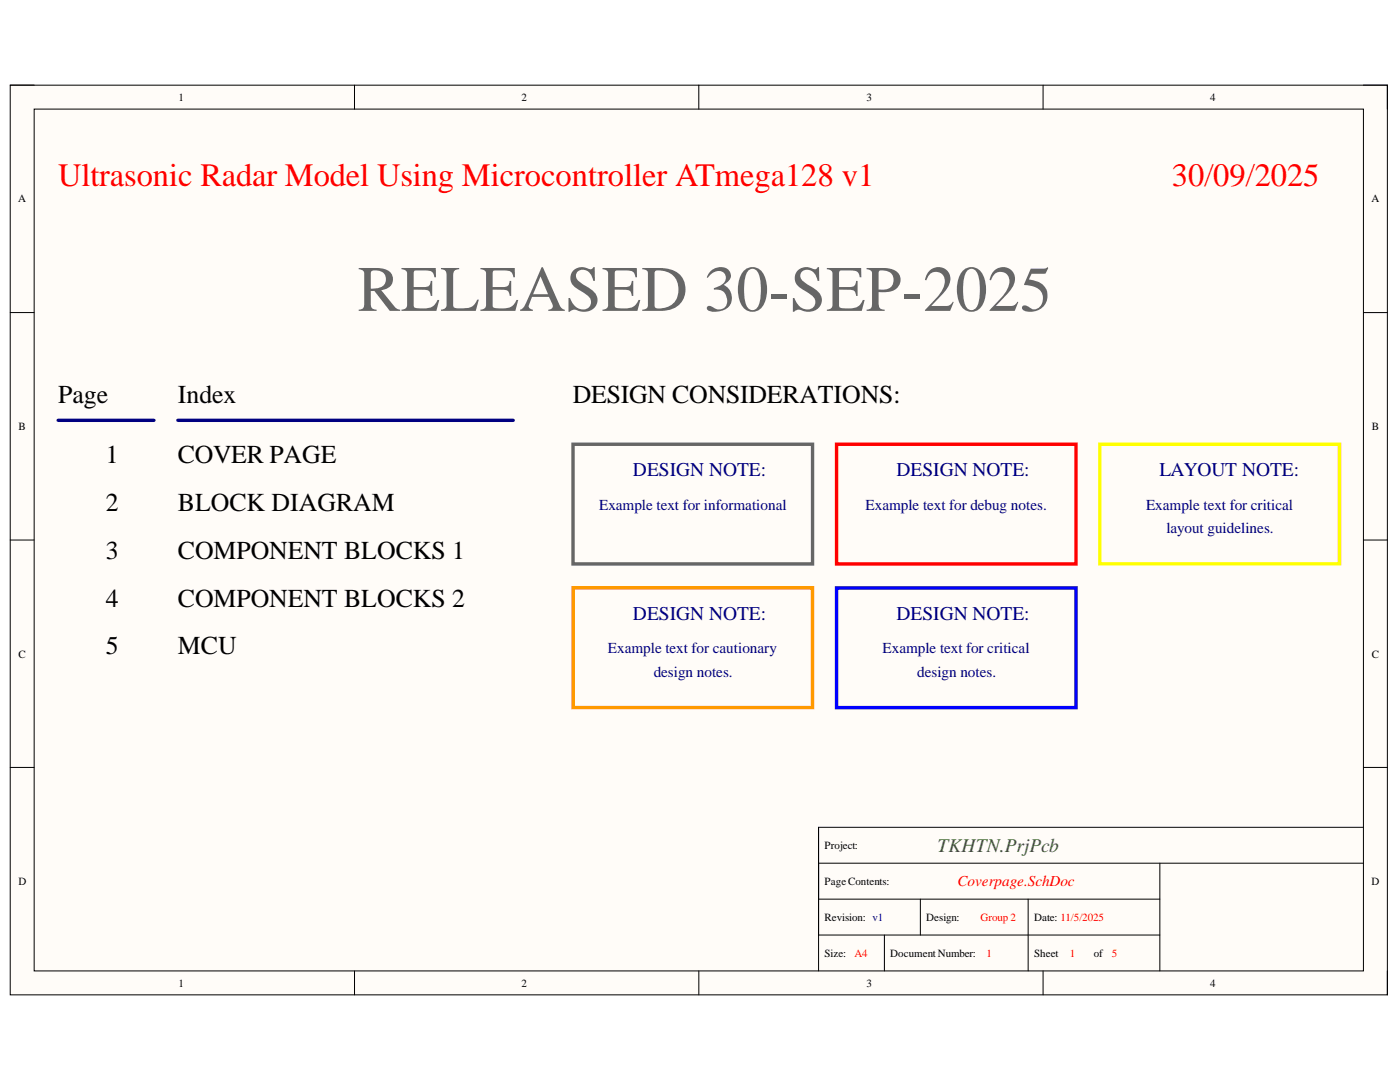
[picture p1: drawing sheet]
<svg xmlns="http://www.w3.org/2000/svg" width="279mm" height="216mm" viewBox="0 0 279 216" stroke-linecap="round" stroke-linejoin="round" font-family="sans-serif">
<defs><g id="words">
<text font-size="12.9" fill="#666" x="71.4" y="62">RELEASED 30-SEP-2025</text>
<g font-size="6.5" fill="#f00">
<text x="11.6" y="37.1">Ultrasonic Radar Model Using Microcontroller ATmega128 v1</text>
<text x="233.9" y="37.1">30/09/2025</text>
</g>
<g font-size="5.2">
<text x="11.6" y="80.4">Page</text>
<text x="35.5" y="80.4">Index</text>
<text x="114.3" y="80.4">DESIGN CONSIDERATIONS:</text>
<text x="21.1" y="92.4">1</text>
<text x="35.5" y="92.4">COVER PAGE</text>
<text x="21.1" y="101.9">2</text>
<text x="35.5" y="101.9">BLOCK DIAGRAM</text>
<text x="21.1" y="111.5">3</text>
<text x="35.5" y="111.5">COMPONENT BLOCKS 1</text>
<text x="21.1" y="121">4</text>
<text x="35.5" y="121">COMPONENT BLOCKS 2</text>
<text x="21.1" y="130.6">5</text>
<text x="35.5" y="130.6">MCU</text>
</g>
<g font-size="3.9" fill="#000080">
<text x="126.3" y="95">DESIGN NOTE:</text>
<text x="178.9" y="95">DESIGN NOTE:</text>
<text x="231.4" y="95">LAYOUT NOTE:</text>
<text x="126.3" y="123.6">DESIGN NOTE:</text>
<text x="178.9" y="123.6">DESIGN NOTE:</text>
</g>
<text font-size="3.9" fill="#38761d" x="187.1" y="170">TKHTN.PrjPcb</text>
<g font-size="3" fill="#000080">
<text x="119.6" y="101.7">Example text for informational</text>
<text x="172.7" y="101.7">Example text for debug notes.</text>
<text x="228.7" y="101.7">Example text for critical</text>
<text x="232.8" y="106.4">layout guidelines.</text>
<text x="121.3" y="130.3">Example text for cautionary</text>
<text x="176.1" y="130.3">Example text for critical</text>
<text x="130.5" y="135">design notes.</text>
<text x="183.1" y="135">design notes.</text>
</g>
<text font-size="3" fill="#f00" x="191.1" y="176.9">Coverpage.SchDoc</text>
<g font-size="2.2">
<text x="35.6" y="20.1">1</text>
<text x="104.1" y="20.1">2</text>
<text x="172.9" y="20.1">3</text>
<text x="241.5" y="20.1">4</text>
<text x="3.6" y="40.4">A</text>
<text x="273.7" y="40.4">A</text>
<text x="3.7" y="85.8">B</text>
<text x="273.8" y="85.8">B</text>
<text x="3.7" y="131.2">C</text>
<text x="273.8" y="131.2">C</text>
<text x="164.5" y="169.4">Project:</text>
<text x="3.7" y="176.6">D</text>
<text x="164.5" y="176.6">PageContents:</text>
<text x="273.7" y="176.6">D</text>
<text x="164.5" y="183.7">Revision: v1</text>
<text x="184.8" y="183.7">Design:</text>
<text x="206.4" y="183.7">Date: 11/5/2025</text>
<text x="164.5" y="190.9">Size:</text>
<text x="177.7" y="190.9">Document Number:</text>
<text x="206.4" y="190.9">Sheet</text>
<text x="218.3" y="190.9">of</text>
<text x="35.6" y="196.9">1</text>
<text x="104.1" y="196.9">2</text>
<text x="172.9" y="196.9">3</text>
<text x="241.5" y="196.9">4</text>
</g>
<g font-size="2.2" fill="#f00">
<text x="195.7" y="183.7">Group 2</text>
<text x="170.5" y="190.9">A4</text>
<text x="196.8" y="190.9">1</text>
<text x="213.5" y="190.9">1</text>
<text x="221.9" y="190.9">5</text>
</g>
</g></defs>
<path d="M2 17h274.9v181.5h-274.9z" fill-rule="evenodd" fill="#fffcf8"/>
<path d="M2 17h274.9v181.5h-274.9z" fill="none" stroke="#000" stroke-width=".2"/>
<path d="M6.8 21.8h265.3v171.9h-265.3z" fill-rule="evenodd" fill="#fffcf8"/>
<g fill="none" stroke="#000" stroke-width=".2">
<path d="M2 17h4.8M70.7 17v4.8M139.5 17v4.8M208.2 17v4.8M272.1 17h4.8v4.8M6.8 21.8h265.3v171.9h-265.3zM2 62.4h4.8M272.1 62.4h4.8M2 107.8h4.8M272.1 107.8h4.8M2 153.1h4.8M272.1 153.1h4.8"/>
<path d="M163.4 172.2h108.7M163.4 179.4h68.1M183.7 179.4v7.2M205.2 179.4v14.3M231.5 172.2v21.5M272.1 165.1h-108.7v28.6M70.8 193.7v4.8M139.5 193.7v4.8M163.4 186.6h68.1M176.5 186.6v7.1M208.2 193.7v4.8M276.9 193.7v4.8"/>
</g>
<path d="M114.4 88.6h47.8v23.9h-47.8z" fill="none" stroke="#666" stroke-width=".68"/>
<path d="M166.9 88.6h47.8v23.9h-47.8z" fill="none" stroke="#f00" stroke-width=".68"/>
<path d="M114.4 117.3h47.8v23.9h-47.8z" fill="none" stroke="#f90" stroke-width=".68"/>
<path d="M166.9 117.3h47.8v23.9h-47.8z" fill="none" stroke="#00f" stroke-width=".68"/>
<path d="M219.5 88.6h47.8v23.9h-47.8z" fill="none" stroke="#ff0" stroke-width=".68"/>
<path d="M11.6 83.9h19.1M35.5 83.9h66.9" fill="none" stroke="#000080" stroke-width=".68"/>
<use href="#words"/>
</svg>
